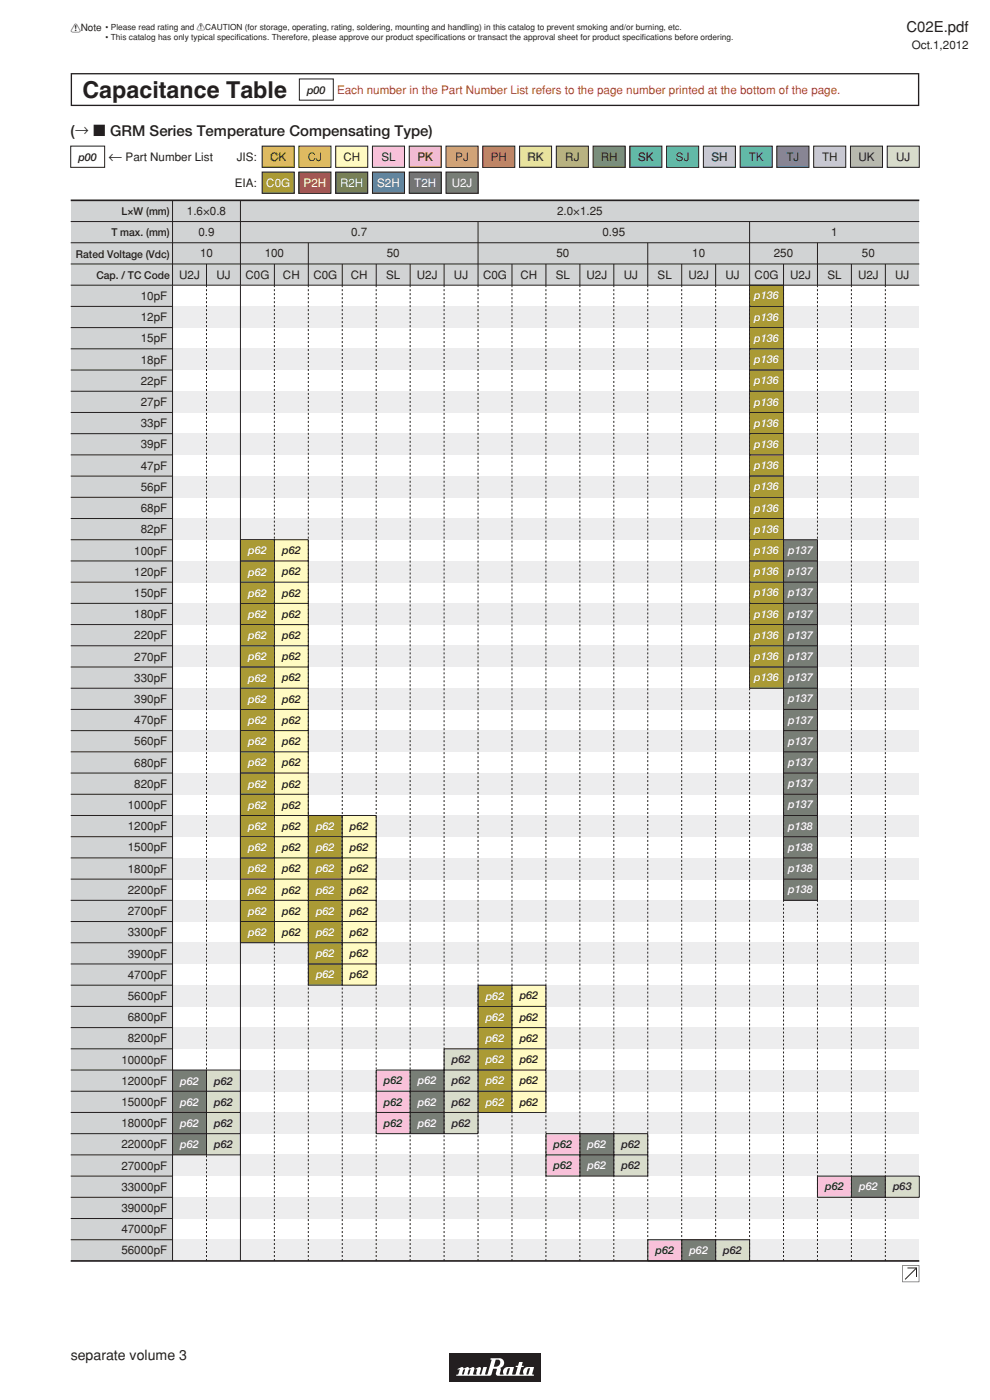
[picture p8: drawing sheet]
<svg xmlns="http://www.w3.org/2000/svg" width="210mm" height="297mm" viewBox="0 0 210 297" stroke-linecap="round" stroke-linejoin="round" font-family="sans-serif">
<defs><g id="words">
<text font-size="4.9" fill="#231f20" x="17.5" y="20.8">Capacitance Table</text>
<g font-size="3.2" fill="#231f20">
<text x="192.3" y="6.8">C02E.pdf</text>
<text x="15" y="28.7">(→ c GRM Series Temperature Compensating Type)</text>
</g>
<g font-size="3" fill="#231f20">
<text x="23" y="34.1">←</text>
<text x="15" y="288.6">separate volume 3</text>
</g>
<g font-size="2.5" fill="#231f20">
<text x="193.4" y="10.3">Oct.1,2012</text>
<text x="26.6" y="34.2">Part Number List</text>
<text x="50.2" y="34.2">JIS:</text>
<text x="57.3" y="34.2">CK</text>
<text x="65.3" y="34.2">CJ</text>
<text x="72.8" y="34.2">CH</text>
<text x="80.9" y="34.2">SL</text>
<text x="88.6" y="34.2">PK</text>
<text x="96.6" y="34.2">PJ</text>
<text x="104.1" y="34.2">PH</text>
<text x="111.9" y="34.2">RK</text>
<text x="119.9" y="34.2">RJ</text>
<text x="127.4" y="34.2">RH</text>
<text x="135.4" y="34.2">SK</text>
<text x="143.4" y="34.2">SJ</text>
<text x="150.9" y="34.2">SH</text>
<text x="158.8" y="34.2">TK</text>
<text x="166.8" y="34.2">TJ</text>
<text x="174.4" y="34.2">TH</text>
<text x="182.1" y="34.2">UK</text>
<text x="190.1" y="34.2">UJ</text>
<text x="49.8" y="39.7">EIA:</text>
<text x="39.7" y="45.6">1.6×0.8</text>
<text x="118.2" y="45.6">2.0×1.25</text>
<text x="42.1" y="50.1">0.9</text>
<text x="74.5" y="50.1">0.7</text>
<text x="127.8" y="50.1">0.95</text>
<text x="176.3" y="50.1">1</text>
<text x="38" y="59.1">U2J</text>
<text x="42.4" y="54.6">10</text>
<text x="45.9" y="59.1">UJ</text>
<text x="52.1" y="59.1">C0G</text>
<text x="56.1" y="54.6">100</text>
<text x="60" y="59.1">CH</text>
<text x="66.5" y="59.1">C0G</text>
<text x="74.4" y="59.1">CH</text>
<text x="81.9" y="59.1">SL</text>
<text x="82" y="54.6">50</text>
<text x="88.4" y="59.1">U2J</text>
<text x="96.3" y="59.1">UJ</text>
<text x="102.5" y="59.1">C0G</text>
<text x="110.4" y="59.1">CH</text>
<text x="117.9" y="59.1">SL</text>
<text x="118" y="54.6">50</text>
<text x="124.4" y="59.1">U2J</text>
<text x="132.3" y="59.1">UJ</text>
<text x="139.5" y="59.1">SL</text>
<text x="146" y="59.1">U2J</text>
<text x="146.8" y="54.6">10</text>
<text x="153.9" y="59.1">UJ</text>
<text x="160.1" y="59.1">C0G</text>
<text x="164.2" y="54.6">250</text>
<text x="167.6" y="59.1">U2J</text>
<text x="175.5" y="59.1">SL</text>
<text x="182" y="59.1">U2J</text>
<text x="182.8" y="54.6">50</text>
<text x="189.9" y="59.1">UJ</text>
<text x="29.9" y="63.6">10pF</text>
<text x="29.9" y="68.1">12pF</text>
<text x="29.9" y="72.6">15pF</text>
<text x="29.9" y="77.1">18pF</text>
<text x="29.9" y="81.6">22pF</text>
<text x="29.9" y="86.1">27pF</text>
<text x="29.9" y="90.6">33pF</text>
<text x="29.9" y="95.1">39pF</text>
<text x="29.9" y="99.6">47pF</text>
<text x="29.9" y="104.1">56pF</text>
<text x="29.9" y="108.6">68pF</text>
<text x="29.9" y="113.1">82pF</text>
<text x="28.5" y="117.6">100pF</text>
<text x="28.5" y="122.1">120pF</text>
<text x="28.5" y="126.6">150pF</text>
<text x="28.5" y="131.1">180pF</text>
<text x="28.5" y="135.6">220pF</text>
<text x="28.5" y="140.1">270pF</text>
<text x="28.5" y="144.6">330pF</text>
<text x="28.5" y="149.1">390pF</text>
<text x="28.5" y="153.6">470pF</text>
<text x="28.5" y="158.1">560pF</text>
<text x="28.5" y="162.6">680pF</text>
<text x="28.5" y="167.1">820pF</text>
<text x="27.1" y="171.6">1000pF</text>
<text x="27.1" y="176.1">1200pF</text>
<text x="27.1" y="180.6">1500pF</text>
<text x="27.1" y="185.1">1800pF</text>
<text x="27.1" y="189.6">2200pF</text>
<text x="27.1" y="194.1">2700pF</text>
<text x="27.1" y="198.6">3300pF</text>
<text x="27.1" y="203.1">3900pF</text>
<text x="27.1" y="207.6">4700pF</text>
<text x="27.1" y="212.1">5600pF</text>
<text x="27.1" y="216.6">6800pF</text>
<text x="27.1" y="221.1">8200pF</text>
<text x="25.7" y="225.6">10000pF</text>
<text x="25.7" y="230.1">12000pF</text>
<text x="25.7" y="234.6">15000pF</text>
<text x="25.7" y="239.1">18000pF</text>
<text x="25.7" y="243.6">22000pF</text>
<text x="25.7" y="248.1">27000pF</text>
<text x="25.7" y="252.6">33000pF</text>
<text x="25.7" y="257.1">39000pF</text>
<text x="25.7" y="261.6">47000pF</text>
<text x="25.7" y="266.1">56000pF</text>
</g>
<text font-size="2.5" fill="#ed1c2a" x="71.5" y="20">Each number in the Part Number List refers to the page number printed at the bottom of the page.</text>
<g font-size="2.5" fill="#fff">
<text x="56.5" y="39.6">C0G</text>
<text x="64.4" y="39.6">P2H</text>
<text x="72.1" y="39.6">R2H</text>
<text x="80" y="39.6">S2H</text>
<text x="87.9" y="39.6">T2H</text>
<text x="95.8" y="39.6">U2J</text>
</g>
<g font-size="2.3" fill="#231f20">
<text x="65.1" y="19.8">p00</text>
<text x="16.6" y="34.1">p00</text>
<text x="25.8" y="45.6">L×W (mm)</text>
<text x="23.6" y="50.1">T max. (mm)</text>
<text x="16.1" y="54.6">Rated Voltage (Vdc)</text>
<text x="20.4" y="59.1">Cap. / TC Code</text>
<text x="59.8" y="117.6">p62</text>
<text x="59.8" y="122.1">p62</text>
<text x="59.8" y="126.6">p62</text>
<text x="59.8" y="131.1">p62</text>
<text x="59.8" y="135.6">p62</text>
<text x="59.8" y="140.1">p62</text>
<text x="59.8" y="144.6">p62</text>
<text x="59.8" y="149.1">p62</text>
<text x="59.8" y="153.6">p62</text>
<text x="59.8" y="158.1">p62</text>
<text x="59.8" y="162.6">p62</text>
<text x="59.8" y="167.1">p62</text>
<text x="59.8" y="171.6">p62</text>
<text x="59.8" y="176.1">p62</text>
<text x="74.2" y="176.1">p62</text>
<text x="59.8" y="180.6">p62</text>
<text x="59.8" y="185.1">p62</text>
<text x="74.2" y="180.6">p62</text>
<text x="74.2" y="185.1">p62</text>
<text x="59.8" y="189.6">p62</text>
<text x="74.2" y="189.6">p62</text>
<text x="59.8" y="194.1">p62</text>
<text x="74.2" y="194.1">p62</text>
<text x="59.8" y="198.6">p62</text>
<text x="74.2" y="198.5">p62</text>
<text x="74.2" y="203">p62</text>
<text x="74.2" y="207.5">p62</text>
<text x="110.2" y="212">p62</text>
<text x="110.2" y="216.5">p62</text>
<text x="110.2" y="221">p62</text>
<text x="95.8" y="225.5">p62</text>
<text x="110.2" y="225.5">p62</text>
<text x="45.4" y="230.1">p62</text>
<text x="81.4" y="230">p62</text>
<text x="95.8" y="230">p62</text>
<text x="110.2" y="230">p62</text>
<text x="45.4" y="234.6">p62</text>
<text x="45.4" y="239.1">p62</text>
<text x="81.4" y="234.5">p62</text>
<text x="81.4" y="239">p62</text>
<text x="95.8" y="234.5">p62</text>
<text x="95.8" y="239">p62</text>
<text x="110.2" y="234.5">p62</text>
<text x="45.4" y="243.6">p62</text>
<text x="117.4" y="243.5">p62</text>
<text x="131.8" y="243.5">p62</text>
<text x="117.4" y="248">p62</text>
<text x="131.8" y="248">p62</text>
<text x="175" y="252.5">p62</text>
<text x="189.4" y="252.5">p63</text>
<text x="139" y="266">p62</text>
<text x="153.4" y="266">p62</text>
</g>
<g font-size="2.3" fill="#fff">
<text x="160" y="63.5">p136</text>
<text x="160" y="68">p136</text>
<text x="160" y="72.5">p136</text>
<text x="160" y="77">p136</text>
<text x="160" y="81.5">p136</text>
<text x="160" y="86">p136</text>
<text x="160" y="90.5">p136</text>
<text x="160" y="95">p136</text>
<text x="160" y="99.5">p136</text>
<text x="160" y="104">p136</text>
<text x="160" y="108.5">p136</text>
<text x="160" y="113">p136</text>
<text x="52.6" y="117.6">p62</text>
<text x="160" y="117.5">p136</text>
<text x="167.2" y="117.5">p137</text>
<text x="52.6" y="122.1">p62</text>
<text x="160" y="122">p136</text>
<text x="167.2" y="122">p137</text>
<text x="52.6" y="126.6">p62</text>
<text x="52.6" y="131.1">p62</text>
<text x="160" y="126.5">p136</text>
<text x="160" y="131">p136</text>
<text x="167.2" y="126.5">p137</text>
<text x="167.2" y="131">p137</text>
<text x="52.6" y="135.6">p62</text>
<text x="160" y="135.5">p136</text>
<text x="167.2" y="135.5">p137</text>
<text x="52.6" y="140.1">p62</text>
<text x="160" y="140">p136</text>
<text x="167.2" y="140">p137</text>
<text x="52.6" y="144.6">p62</text>
<text x="52.6" y="149.1">p62</text>
<text x="160" y="144.5">p136</text>
<text x="167.2" y="144.5">p137</text>
<text x="167.2" y="149">p137</text>
<text x="52.6" y="153.6">p62</text>
<text x="167.2" y="153.5">p137</text>
<text x="52.6" y="158.1">p62</text>
<text x="167.2" y="158">p137</text>
<text x="52.6" y="162.6">p62</text>
<text x="52.6" y="167.1">p62</text>
<text x="167.2" y="162.5">p137</text>
<text x="167.2" y="167">p137</text>
<text x="52.6" y="171.6">p62</text>
<text x="167.2" y="171.5">p137</text>
<text x="52.6" y="176.1">p62</text>
<text x="67" y="176.1">p62</text>
<text x="167.2" y="176">p138</text>
<text x="52.6" y="180.6">p62</text>
<text x="52.6" y="185.1">p62</text>
<text x="67" y="180.6">p62</text>
<text x="67" y="185.1">p62</text>
<text x="167.2" y="180.5">p138</text>
<text x="167.2" y="185">p138</text>
<text x="52.6" y="189.6">p62</text>
<text x="67" y="189.6">p62</text>
<text x="167.2" y="189.5">p138</text>
<text x="52.6" y="194.1">p62</text>
<text x="67" y="194.1">p62</text>
<text x="52.6" y="198.6">p62</text>
<text x="67" y="198.6">p62</text>
<text x="67" y="203.1">p62</text>
<text x="67" y="207.6">p62</text>
<text x="103" y="212">p62</text>
<text x="103" y="216.5">p62</text>
<text x="103" y="221">p62</text>
<text x="103" y="225.5">p62</text>
<text x="38.2" y="230.1">p62</text>
<text x="88.6" y="230">p62</text>
<text x="103" y="230">p62</text>
<text x="38.2" y="234.6">p62</text>
<text x="38.2" y="239.1">p62</text>
<text x="88.6" y="234.5">p62</text>
<text x="88.6" y="239">p62</text>
<text x="103" y="234.5">p62</text>
<text x="38.2" y="243.6">p62</text>
<text x="124.6" y="243.5">p62</text>
<text x="124.6" y="248">p62</text>
<text x="182.2" y="252.5">p62</text>
<text x="146.2" y="266">p62</text>
</g>
<text font-size="2.1" fill="#231f20" x="15" y="6.7">!Note</text>
<g font-size="1.8" fill="#231f20">
<text x="22.4" y="6.4">• Please read rating and !CAUTION (for storage, operating, rating, soldering, mounting and handling) in this catalog to prevent smoking and/or burning, etc.</text>
<text x="22.4" y="8.5">• This catalog has only typical specifcations. Therefore, please approve our product specif</text>
<text x="50.2" y="8.5">i</text>
<text x="92.3" y="8.5">i cations or transact the approval sheet for product specif</text>
<text x="136.2" y="8.5">i cations before ordering.</text>
</g>
</g></defs>
<path d="M95.3 287h19.4v6h-19.4z" fill="#231f20"/>
<path d="M106.8 291.5h.1" fill="none" stroke="#231f20" stroke-width=".21"/>
<path d="M97.1 290.4l.9-.4 .5 .3-.5 1.1 .2 .2 .2-.1 .3-1h-.2v-.2l.8-.3 .2 .3h.2l-.3 .3-.2 .8 .2 .2 .2-.1 .2-1h-.2l.1-.2 .8-.3 .1 .4-.3 1.1 .2 .1h.5l.2-1.1h-.3v-.1l.8-.4 .3 .3-.3 1.1 .2 .2 .2-.1 .4-1.5h.7l-.3 1.5 .3 .1 .2-.1 .9-3-.3-.1 .1-.2 1.9-.1a1.05 1.05 0 0 1 .9 1 1.05 1.05 0 0 1-.8 1.1l.1 .4-.2 1 .8-.1a1.03 1.03 0 0 1 .9-1.5l1.3 .1-.2 .6h-.7v-.5l-.4 .2-.3 1.2h.4l.3-.9h.7l-.2 .8 .6 .1 .2-.1 .4-1.4-.4-.1v-.2l.5-.1 .2-.8 .8 .1-.2 .7 .4 .2-.5 .1-.4 1.5 .1 .1 .8-.1a1.03 1.03 0 0 1 .9-1.5l1.3 .1-.2 .5h-.7v-.4l-.4 .2-.3 1.2h.3l.4-1h.7l-.2 .9 .4 .1-.1 .2-7.4 .1a.48 .48 0 0 1-.6-.6l.2-.8-.5-.1 .1-.5h.2a.77 .77 0 0 0 .9-.7 .77 .77 0 0 0-.9-.7l-.5 1.4h.3l-.1 .5h-.3l-.3 1.2-.3 .2-7.2 .1v-.3l.4-.1 .3-1-.4 .1z" fill="#fff"/>
<g fill="#231f20">
<path d="M15 15.5v7h180v-7zM15.3 15.8h179.4v6.4h-179.4z"/>
<path d="M191.5 268.5h3.4v3.4h-3.4zM191.4 268.4v3.6h3.6v-3.6z"/>
</g>
<path d="M192.5 269h1.9v1.9M194.4 269l-2.4 2.4" fill="none" stroke="#231f20" stroke-width=".21"/>
<g fill="#ededee">
<path d="M36.6 65h158.4v4.5h-158.4z"/>
<path d="M36.6 74h158.4v4.5h-158.4z"/>
<path d="M36.6 83h158.4v4.5h-158.4z"/>
<path d="M36.6 92h158.4v4.5h-158.4z"/>
<path d="M36.6 101h158.4v4.5h-158.4z"/>
<path d="M36.6 110h158.4v4.5h-158.4z"/>
<path d="M36.6 119h158.4v4.5h-158.4z"/>
<path d="M36.6 128h158.4v4.5h-158.4z"/>
<path d="M36.6 137h158.4v4.5h-158.4z"/>
<path d="M36.6 146h158.4v4.5h-158.4z"/>
<path d="M36.6 155h158.4v4.5h-158.4z"/>
<path d="M36.6 164h158.4v4.5h-158.4z"/>
<path d="M36.6 173h158.4v4.5h-158.4z"/>
<path d="M36.6 182h158.4v4.5h-158.4z"/>
<path d="M36.6 191h158.4v4.5h-158.4z"/>
<path d="M36.6 200h158.4v4.5h-158.4z"/>
<path d="M36.6 209h158.4v4.5h-158.4z"/>
<path d="M36.6 218h158.4v4.5h-158.4z"/>
<path d="M36.6 227h158.4v4.5h-158.4z"/>
<path d="M36.6 236h158.4v4.5h-158.4z"/>
<path d="M36.6 245h158.4v4.5h-158.4z"/>
<path d="M36.6 254h158.4v4.5h-158.4z"/>
<path d="M36.6 263h158.4v4.5h-158.4z"/>
</g>
<g fill="#d1d3d4">
<path d="M15 42.5h21.6v225.1h-21.6z"/>
<path d="M36.6 42.5h158.4v18h-158.4z"/>
</g>
<path d="M43.8 227h7.2v18h-7.2z" fill="#d8dccb"/>
<path d="M36.6 227h7.2v18h-7.2z" fill="#787e76"/>
<path d="M58.2 114.5h7.2v85.5h-7.2z" fill="#fffac2"/>
<path d="M51 114.5h7.2v85.5h-7.2z" fill="#aa9a35"/>
<path d="M72.6 173h7.2v36h-7.2z" fill="#fffac2"/>
<path d="M65.4 173h7.2v36h-7.2z" fill="#aa9a35"/>
<path d="M79.8 227h7.2v13.5h-7.2z" fill="#f8c1d9"/>
<path d="M94.2 222.5h7.2v18h-7.2z" fill="#d8dccb"/>
<path d="M87 227h7.2v13.5h-7.2z" fill="#787e76"/>
<path d="M108.6 209h7.2v27h-7.2z" fill="#fffac2"/>
<path d="M101.4 209h7.2v27h-7.2z" fill="#aa9a35"/>
<path d="M115.8 240.5h7.2v9h-7.2z" fill="#f8c1d9"/>
<path d="M130.2 240.5h7.2v9h-7.2z" fill="#d8dccb"/>
<path d="M123 240.5h7.2v9h-7.2z" fill="#787e76"/>
<path d="M137.4 263h7.2v4.5h-7.2z" fill="#f8c1d9"/>
<path d="M151.8 263h7.2v4.5h-7.2z" fill="#d8dccb"/>
<path d="M144.6 263h7.2v4.5h-7.2z" fill="#787e76"/>
<path d="M159 60.5h7.2v85.5h-7.2z" fill="#aa9a35"/>
<path d="M166.2 114.5h7.2v76.5h-7.2z" fill="#787e76"/>
<path d="M173.4 249.5h7.2v4.5h-7.2z" fill="#f8c1d9"/>
<path d="M187.8 249.5h7.2v4.5h-7.2z" fill="#d8dccb"/>
<path d="M180.6 249.5h7.2v4.5h-7.2z" fill="#787e76"/>
<path d="M55.6 31h6.8v4.5h-6.8z" fill="#fdb813"/>
<path d="M63.4 36.5h6.8v4.5h-6.8z" fill="#b56131"/>
<path d="M71.2 36.5h6.8v4.5h-6.8z" fill="#4e914d"/>
<path d="M79 36.5h6.8v4.5h-6.8z" fill="#62859f"/>
<path d="M86.8 36.5h6.8v4.5h-6.8z" fill="#666190"/>
<path d="M94.6 36.5h6.8v4.5h-6.8z" fill="#787e76"/>
<path d="M63.4 31h6.8v4.5h-6.8z" fill="#ffe84f"/>
<path d="M71.2 31h6.8v4.5h-6.8z" fill="#fffac2"/>
<path d="M79 31h6.8v4.5h-6.8z" fill="#f8c1d9"/>
<path d="M86.8 31h6.8v4.5h-6.8z" fill="#f287b7"/>
<path d="M94.6 31h6.8v4.5h-6.8z" fill="#f9aa8f"/>
<path d="M102.4 31h6.8v4.5h-6.8z" fill="#f58345"/>
<path d="M110.2 31h6.8v4.5h-6.8z" fill="#d1e39a"/>
<path d="M118 31h6.8v4.5h-6.8z" fill="#bace73"/>
<path d="M125.8 31h6.8v4.5h-6.8z" fill="#6dc067"/>
<path d="M133.6 31h6.8v4.5h-6.8z" fill="#38bb9c"/>
<path d="M141.4 31h6.8v4.5h-6.8z" fill="#7cccbf"/>
<path d="M149.2 31h6.8v4.5h-6.8z" fill="#92c5eb"/>
<path d="M157 31h6.8v4.5h-6.8z" fill="#5da9dd"/>
<path d="M164.8 31h6.8v4.5h-6.8z" fill="#8781bd"/>
<path d="M172.6 31h6.8v4.5h-6.8z" fill="#c7c4e2"/>
<path d="M180.4 31h6.8v4.5h-6.8z" fill="#b5baaf"/>
<path d="M188.2 31h6.8v4.5h-6.8z" fill="#d8dccb"/>
<path d="M55.6 36.5h6.8v4.5h-6.8z" fill="#aa9a35"/>
<path d="M15 42.5h180M15 267.5h180" fill="none" stroke="#231f20" stroke-width=".35"/>
<g fill="none" stroke="#231f20" stroke-width=".21">
<path d="M55.6 31h6.8v4.5h-6.8zM55.6 36.5h6.8v4.5h-6.8zM63.4 31h6.8v4.5h-6.8zM63.4 36.5h6.8v4.5h-6.8zM71.2 31h6.8v4.5h-6.8zM71.2 36.5h6.8v4.5h-6.8zM79 31h6.8v4.5h-6.8zM79 36.5h6.8v4.5h-6.8zM86.8 36.5h6.8v4.5h-6.8zM86.8 31h6.8v4.5h-6.8zM94.6 36.5h6.8v4.5h-6.8zM94.6 31h6.8v4.5h-6.8z"/>
<path d="M102.4 31h6.8v4.5h-6.8zM110.2 31h6.8v4.5h-6.8zM118 31h6.8v4.5h-6.8zM125.8 31h6.8v4.5h-6.8zM133.6 31h6.8v4.5h-6.8zM141.4 31h6.8v4.5h-6.8zM149.2 31h6.8v4.5h-6.8zM157 31h6.8v4.5h-6.8zM164.8 31h6.8v4.5h-6.8zM172.6 31h6.8v4.5h-6.8zM180.4 31h6.8v4.5h-6.8zM188.2 31h6.8v4.5h-6.8z"/>
<path d="M15 47h180M15 51.5h180M15 56h180M36.6 42.5v225M15 60.5h180M15 65h21.6M15 69.5h21.6M15 74h21.6M15 78.5h21.6M51 60.5v207M15 83h21.6M15 87.5h21.6"/>
<path d="M15 92h21.6M15 96.5h21.6M15 101h21.6M15 105.5h21.6M15 110h21.6M15 114.5h21.6M15 119h21.6M15 123.5h21.6M15 128h21.6M15 132.5h21.6M15 137h21.6M15 141.5h21.6"/>
<path d="M15 146h21.6M15 150.5h21.6M15 155h21.6M15 159.5h21.6M15 164h21.6M15 168.5h21.6M15 173h21.6M15 177.5h21.6M15 182h21.6M15 186.5h21.6M15 191h21.6M15 195.5h21.6"/>
<path d="M15 200h21.6M15 204.5h21.6M15 209h21.6M15 213.5h21.6M15 218h21.6M15 222.5h21.6M15 227h21.6M15 231.5h21.6M15 236h21.6M15 240.5h21.6M15 245h21.6M15 249.5h21.6"/>
<path d="M15 254h21.6M15 258.5h21.6M15 263h21.6"/>
</g>
<g fill="none" stroke="#231f20" stroke-width=".21" stroke-dasharray=".4 .4" stroke-linecap="butt">
<path d="M43.8 60.5v207M58.2 60.5v207M65.4 60.5v207M72.6 60.5v207M79.8 60.5v207M87 60.5v207M94.2 60.5v207M101.4 60.5v207M108.6 60.5v207M115.8 60.5v207M123 60.5v207M130.2 60.5v207"/>
<path d="M137.4 60.5v207M144.6 60.5v207M151.8 60.5v207M159 60.5v207M166.2 60.5v207M173.4 60.5v207M180.6 60.5v207M187.8 60.5v207"/>
</g>
<path d="M15 31h7.2v4.5h-7.2z" fill="#fff"/>
<path d="M15 31h7.2v4.5h-7.2z" fill="none" stroke="#231f20" stroke-width=".21"/>
<path d="M63.5 16.7h7.2v4.5h-7.2z" fill="#fff"/>
<g fill="none" stroke="#231f20" stroke-width=".21">
<path d="M63.5 16.7h7.2v4.5h-7.2zM43.8 56v4.5M51 42.5v18M58.2 56v4.5M65.4 51.5v9M72.6 56v4.5M79.8 56v4.5M87 56v4.5M94.2 56v4.5M101.4 47v13.5M108.6 56v4.5M115.8 56v4.5"/>
<path d="M123 56v4.5M130.2 56v4.5M137.4 51.5v9M144.6 56v4.5M151.8 56v4.5M159 47v99h14.4M166.2 56v135h7.2v-76.5h-14.4M173.4 51.5v9M180.6 56v4.5M187.8 56v4.5M159 60.5h7.2M159 65h7.2"/>
<path d="M159 69.5h7.2M159 74h7.2M159 78.5h7.2M159 83h7.2M159 87.5h7.2M159 92h7.2M159 96.5h7.2M51 119h14.4M58.2 114.5v85.5M159 119h14.4M159 101h7.2M159 105.5h7.2"/>
<path d="M159 110h7.2M51 123.5h14.4M51 128h14.4M51 132.5h14.4M51 137h14.4M159 123.5h14.4M159 128h14.4M159 132.5h14.4M159 137h14.4M51 141.5h14.4M51 146h14.4M51 150.5h14.4"/>
<path d="M51 155h14.4M51 159.5h14.4M159 141.5h14.4M166.2 150.5h7.2M166.2 155h7.2M166.2 159.5h7.2M51 173h28.8v36h-14.4v-94.5h-14.4v85.5h28.8M51 164h14.4M51 168.5h14.4M51 177.5h28.8M72.6 173v36M166.2 164h7.2"/>
<path d="M166.2 168.5h7.2M166.2 173h7.2M166.2 177.5h7.2M51 182h28.8M51 186.5h28.8M51 191h28.8M51 195.5h28.8M166.2 182h7.2M166.2 186.5h7.2M65.4 204.5h14.4M101.4 213.5h14.4M101.4 218h14.4"/>
<path d="M108.6 209v27M36.6 227h14.4v18h-14.4M36.6 231.5h14.4M36.6 236h14.4M43.8 227v18M79.8 231.5h36M87 227v13.5M115.8 227h-36v13.5h21.6v-31.5h14.4v27h-36M115.8 222.5h-21.6v18M36.6 240.5h14.4M115.8 240.5h21.6v9h-21.6zM115.8 245h21.6"/>
<path d="M123 240.5v9M130.2 240.5v9M173.4 249.5h21.6v4.5h-21.6zM180.6 249.5v4.5M187.8 249.5v4.5M137.4 263h21.6v4.5h-21.6zM144.6 263v4.5M151.8 263v4.5"/>
</g>
<use href="#words"/>
</svg>
